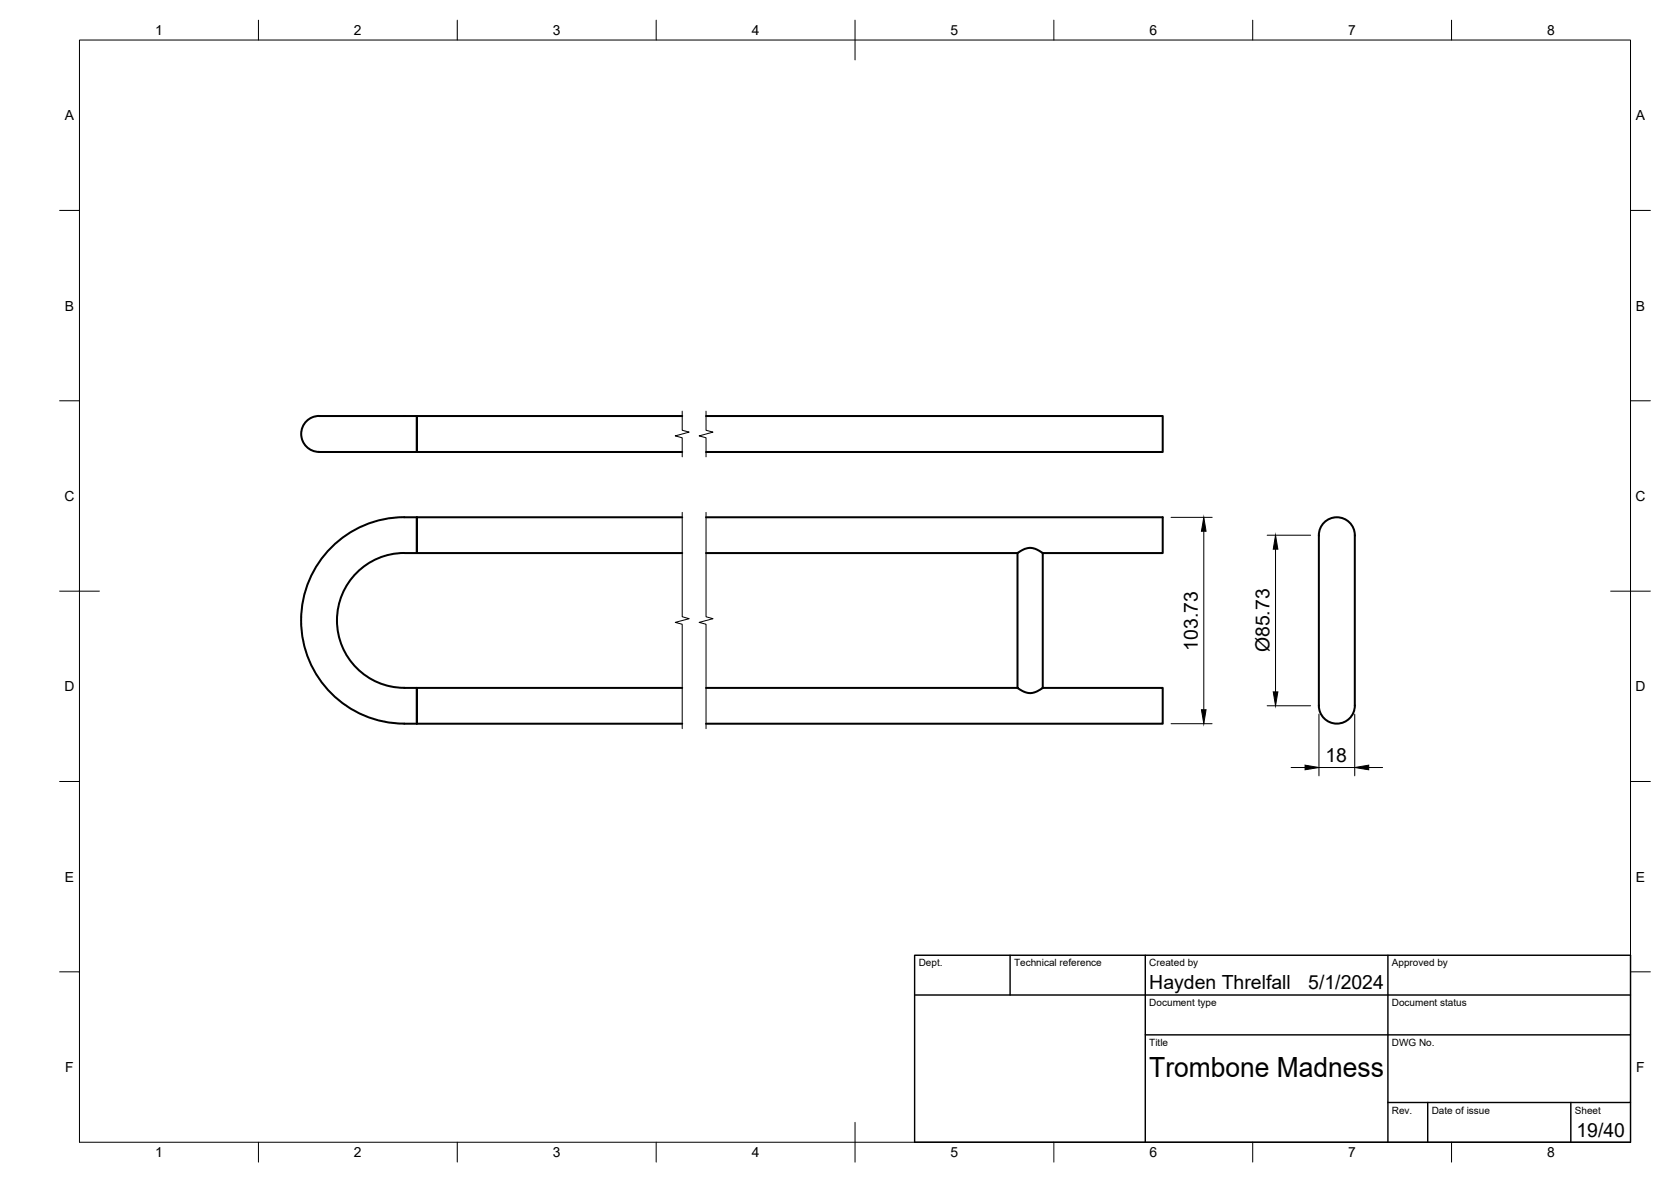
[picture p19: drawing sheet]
<svg xmlns="http://www.w3.org/2000/svg" width="420mm" height="297mm" viewBox="0 0 420 297" stroke-linecap="round" stroke-linejoin="round" font-family="sans-serif">
<defs><g id="words">
<text font-size="7" x="289" y="270.6">Trombone Madness</text>
<g font-size="4.9">
<text x="301.2" y="163.6" transform="rotate(-90 301.2 163.6)">103.73</text>
<text x="319.2" y="163.9" transform="rotate(-90 319.2 163.9)">Ø85.73</text>
<text x="333.3" y="191.4">18</text>
<text x="289" y="248.5">Hayden Threlfall</text>
<text x="329" y="248.5">5/1/2024</text>
<text x="396.4" y="285.7">19/40</text>
</g>
<g font-size="3.5">
<text x="39" y="8.8">1</text>
<text x="89" y="8.8">2</text>
<text x="139" y="8.8">3</text>
<text x="189" y="8.8">4</text>
<text x="239" y="8.8">5</text>
<text x="289" y="8.8">6</text>
<text x="339" y="8.8">7</text>
<text x="389" y="8.8">8</text>
<text x="16.3" y="30.2">A</text>
<text x="411.3" y="30.2">A</text>
<text x="16.3" y="78">B</text>
<text x="411.3" y="78">B</text>
<text x="16.2" y="125.9">C</text>
<text x="411.2" y="125.9">C</text>
<text x="16.2" y="173.7">D</text>
<text x="411.2" y="173.7">D</text>
<text x="16.3" y="221.6">E</text>
<text x="411.3" y="221.6">E</text>
<text x="16.4" y="269.4">F</text>
<text x="411.4" y="269.4">F</text>
<text x="39" y="290.8">1</text>
<text x="89" y="290.8">2</text>
<text x="139" y="290.8">3</text>
<text x="189" y="290.8">4</text>
<text x="239" y="290.8">5</text>
<text x="289" y="290.8">6</text>
<text x="339" y="290.8">7</text>
<text x="389" y="290.8">8</text>
</g>
<g font-size="2.5">
<text x="231" y="242.9">Dept.</text>
<text x="255" y="242.9">Technical reference</text>
<text x="289" y="242.9">Created by</text>
<text x="350" y="242.9">Approved by</text>
<text x="289" y="252.8">Document type</text>
<text x="350" y="252.8">Document status</text>
<text x="289" y="262.9">Title</text>
<text x="350" y="262.9">DWG No.</text>
<text x="350" y="279.9">Rev.</text>
<text x="360" y="279.9">Date of issue</text>
<text x="396" y="279.9">Sheet</text>
</g>
</g></defs>
<!-- layer: Visible -->
<g fill="none" stroke="#000" stroke-width=".51">
<path d="M77.3 105.6a6.7 6.7 0 0 1 4.4-1.1h23.1v9.1h-16.8a47.2 47.2 0 0 1-9.3-.3 4.5 4.5 0 0 1-1.4-7.7zM171.5 104.5h-66.7v9.1h66.7M177.5 104.5h114.9v9.1h-114.9M82.7 138.3a26.5 26.5 0 0 1 22.1-8.3v9a19.4 19.4 0 0 0-10.8 1.8 16.9 16.9 0 0 0-8.8 19 16.9 16.9 0 0 0 16.5 13.1h3.1v8.9a26.1 26.1 0 0 1-27.9-33.7 25.9 25.9 0 0 1 5.8-9.8zM171.5 130h-66.7v9h66.7M177.5 130h114.9v9h-30.2M177.5 139h78.3M255.8 139l1.9-1.1 1.2-.2 1.6 .3 1.7 1M255.8 139v33.9l1.9 1 1.2 .3 1.6-.4 1.7-.9v-33.9M331.6 134.5a4.5 4.5 0 0 1 4.5-4.5 4.5 4.5 0 0 1 4.6 4.5M331.6 134.5v42.9M340.7 134.5v42.9"/>
<path d="M171.5 172.9h-66.7v9h66.7M177.5 172.9h78.3M262.2 172.9h30.2v9h-114.9M331.6 177.4a4.5 4.5 0 0 0 4.5 4.4 4.5 4.5 0 0 0 4.6-4.4"/>
</g>
<!-- layer: BORDER -->
<g fill="none" stroke="#000" stroke-width=".25">
<path d="M20 10.1h390v276.9h-390zM65 5.1v5M115 5.1v5M165 5.1v5M215 5.1v10M265 5.1v5M315 5.1v5M365 5.1v5M15 52.9h5M410 52.9h5M15 100.7h5M410 100.7h5"/>
<path d="M15 148.6h10M405 148.6h10M15 196.4h5M410 196.4h5M15 244.2h5M410 244.2h5M65 287v5M115 287v5M165 287v5M215 282.1v9.9M265 287v5M315 287v5"/>
<path d="M365 287v5"/>
</g>
<!-- layer: TITLEBLOCK -->
<path d="M230 240.1h180v46.9h-180zM230 250h180M254 240.1v9.9M288 240.1v46.9M349 240.1v46.9M288 260.1h122M349 277.1h61M359 277.1v9.9M395 277.1v9.9" fill="none" stroke="#000" stroke-width=".36"/>
<!-- layer: Break Lines -->
<path d="M171.5 103.3v4.8l1.8 .5-3.5 .9 1.7 .5v4.8M177.5 103.3v4.8l1.8 .5-3.5 .9 1.7 .5v4.8M171.5 128.8v26.2l1.8 .5-3.5 .9 1.7 .5v26.2M177.5 128.8v26.2l1.8 .5-3.5 .9 1.7 .5v26.2" fill="none" stroke="#000" stroke-width=".25"/>
<!-- layer: FD_Dimensions -->
<path d="M294.4 130h10.4M302.7 133.5v44.9M318.6 134.5h10.9M320.7 138v35.9M318.6 177.4h10.9M331.6 179.5v15.5M340.6 179.5v15.5M294.4 181.9h10.4M324.6 192.9h3.5M331.6 192.9h9M344.1 192.9h3.5" fill="none" stroke="#000" stroke-width=".25"/>
<path d="M302.7 130l.6 3.5h-1.2zM320.7 134.5l.6 3.5h-1.2zM302.1 178.4h1.2l-.6 3.5zM320.1 173.9h1.2l-.6 3.5zM328.1 192.3l3.5 .6-3.5 .5zM340.6 192.9l3.5-.6v1.1z" fill="#000" stroke="#000" stroke-width=".25"/>
<use href="#words"/>
</svg>
